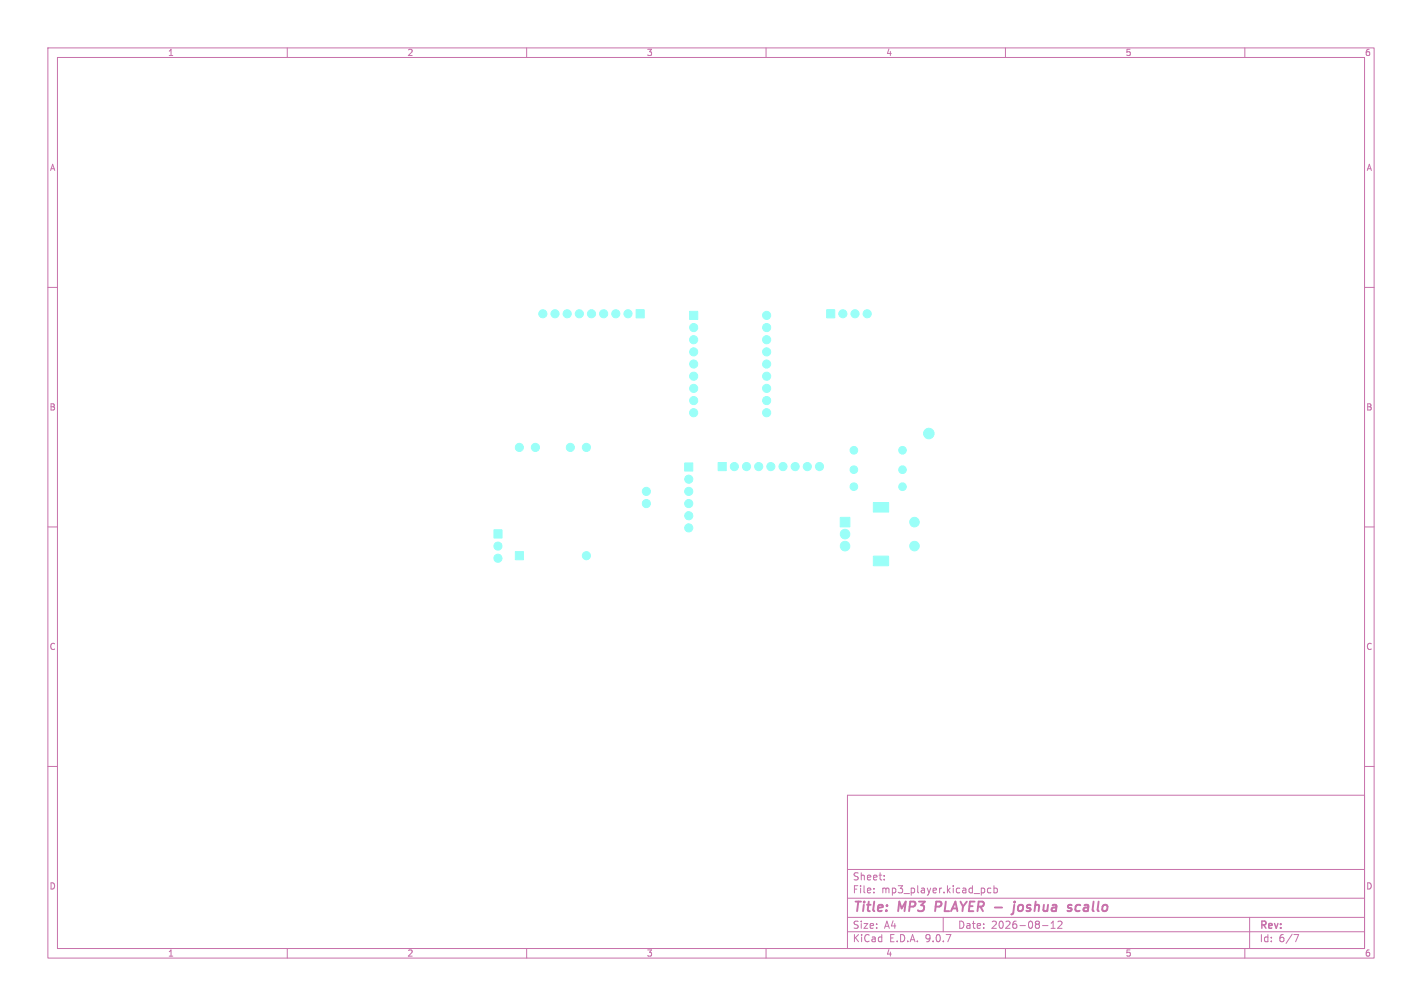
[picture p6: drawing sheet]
<svg xmlns="http://www.w3.org/2000/svg" width="297mm" height="210mm" viewBox="0 0 297 210" stroke-linecap="round" stroke-linejoin="round" font-family="sans-serif">
<defs><g id="words">
<g font-size="2.8" fill="#c872ab">
<text x="178" y="190.9">Title:</text>
<text x="187.7" y="190.9">MP3</text>
<text x="196.2" y="190.9">PLAYER -</text>
<text x="214.2" y="190.9">joshua</text>
<text x="226.3" y="190.9">scallo</text>
</g>
<g font-size="2.1" fill="#c872ab">
<text x="178" y="184">Sheet:</text>
<text x="178" y="186.7">File:</text>
<text x="184.1" y="186.7">mp3_player.kicad_pcb</text>
<text x="178" y="196.9">KiCad</text>
<text x="178" y="194.1">Size:</text>
<text x="184.7" y="194.1">A4</text>
<text x="185.7" y="196.9">E.D.A.</text>
<text x="193.3" y="196.9">9.0.7</text>
<text x="200" y="194.1">Date:</text>
<text x="207" y="194.1">2026-08-12</text>
<text x="263" y="194.3">Rev:</text>
<text x="263" y="196.9">Id:</text>
<text x="267.1" y="196.9">6/7</text>
</g>
<g font-size="1.8" fill="#c872ab">
<text x="35" y="11.9">1</text>
<text x="85" y="11.9">2</text>
<text x="135" y="11.9">3</text>
<text x="185" y="11.9">4</text>
<text x="235" y="11.9">5</text>
<text x="285" y="11.9">6</text>
<text x="10.3" y="35.9">A</text>
<text x="285.4" y="35.9">A</text>
<text x="10.3" y="85.9">B</text>
<text x="285.3" y="85.9">B</text>
<text x="10.3" y="135.9">C</text>
<text x="285.3" y="135.9">C</text>
<text x="10.3" y="185.9">D</text>
<text x="285.3" y="185.9">D</text>
<text x="35" y="199.9">1</text>
<text x="85" y="199.9">2</text>
<text x="135" y="199.9">3</text>
<text x="185" y="199.9">4</text>
<text x="235" y="199.9">5</text>
<text x="285" y="199.9">6</text>
</g>
</g></defs>
<g fill="none" stroke="#c872ab" stroke-width=".21">
<path d="M10 10h277v190h-277zM12 12h273v186h-273zM60 10v2M110 10v2M160 10v2M210 10v2M260 10v2M10 60h2M285 60h2M10 110h2M285 110h2M10 160h2"/>
<path d="M177 166h108v32h-108zM285 160h2M60 198v2M110 198v2M160 198v2M177 194.5h108M177 191.5h108M177 187.5h108M177 181.5h108M182.5 186.3v.1M182.5 185.5v.1M184.7 183.6v.1"/>
<path d="M184.7 182.8v.1M197 191.5v3M205.6 185.5v.8M207 185.5l-.5-.1-.3 .3 .2 .6h.6M207.6 185.5l.4-.1 .3 .3-.1 .6h-.6M207.6 184.9v1.5M210 198v2M217.7 193.2h1.2M219.5 193.8h.9M219.5 192.7l.5-.4v1.5M221.7 192.4v.5l-.8 .9h.9M260 198v2"/>
<path d="M261 191.5v6.5M270.2 195.1h1l-.6 1.5"/>
</g>
<path d="M195.6 188.2l-.3 2M211.8 188.9l-.2 1.7-.3 .3M211.9 188.2v.2M213.1 188.9l-.4 .4-.1 .5 .1 .3 .5 .1M225.6 189a.66 .66 0 0 0-.9 .3l-.1 .5 .1 .3h.8" fill="none" stroke="#c872ab" stroke-width=".4"/>
<g fill="#9afff8" stroke="#9afff8" stroke-width=".21">
<path d="M143 96.7h1.7v1.7h-1.7z"/>
<path d="M107.6 115.2h1.7v1.7h-1.7z"/>
<path d="M172.6 64.7h1.8v1.7h-1.8z"/>
<path d="M150 96.6h1.7v1.7h-1.7z"/>
<path d="M144 65h1.7v1.7h-1.7z"/>
<path d="M132.8 64.7h1.7v1.7h-1.7z"/>
<path d="M103.1 110.6h1.7v1.7h-1.7z"/>
<path d="M175.5 108h2v2h-2z"/>
<path d="M182.4 104.9h3.2v2h-3.2z"/>
<path d="M182.4 116.1h3.2v2h-3.2z"/>
<circle cx="143.8" cy="100" r=".85"/>
<circle cx="143.8" cy="102.6" r=".85"/>
<circle cx="143.8" cy="105.1" r=".85"/>
<circle cx="143.8" cy="107.7" r=".85"/>
<circle cx="143.8" cy="110.2" r=".85"/>
<circle cx="135" cy="102.6" r=".85"/>
<circle cx="135" cy="105.1" r=".85"/>
<circle cx="122.5" cy="116" r=".85"/>
<circle cx="122.5" cy="93.4" r=".85"/>
<circle cx="119.1" cy="93.4" r=".85"/>
<circle cx="111.8" cy="93.4" r=".85"/>
<circle cx="108.5" cy="93.4" r=".85"/>
<circle cx="176" cy="65.5" r=".85"/>
<circle cx="178.6" cy="65.5" r=".85"/>
<circle cx="181.1" cy="65.5" r=".85"/>
<circle cx="153.4" cy="97.4" r=".85"/>
<circle cx="155.9" cy="97.4" r=".85"/>
<circle cx="158.5" cy="97.4" r=".85"/>
<circle cx="161" cy="97.4" r=".85"/>
<circle cx="163.5" cy="97.4" r=".85"/>
<circle cx="166.1" cy="97.4" r=".85"/>
<circle cx="168.6" cy="97.4" r=".85"/>
<circle cx="171.2" cy="97.4" r=".85"/>
<circle cx="144.9" cy="68.4" r=".85"/>
<circle cx="144.9" cy="70.9" r=".85"/>
<circle cx="144.9" cy="73.5" r=".85"/>
<circle cx="144.9" cy="76" r=".85"/>
<circle cx="144.9" cy="78.5" r=".85"/>
<circle cx="144.9" cy="81.1" r=".85"/>
<circle cx="144.9" cy="83.6" r=".85"/>
<circle cx="144.9" cy="86.2" r=".85"/>
<circle cx="160.1" cy="86.2" r=".85"/>
<circle cx="160.1" cy="83.6" r=".85"/>
<circle cx="160.1" cy="81.1" r=".85"/>
<circle cx="160.1" cy="78.5" r=".85"/>
<circle cx="160.1" cy="76" r=".85"/>
<circle cx="160.1" cy="73.5" r=".85"/>
<circle cx="160.1" cy="70.9" r=".85"/>
<circle cx="160.1" cy="68.4" r=".85"/>
<circle cx="160.1" cy="65.8" r=".85"/>
<circle cx="131.2" cy="65.5" r=".85"/>
<circle cx="128.6" cy="65.5" r=".85"/>
<circle cx="126.1" cy="65.5" r=".85"/>
<circle cx="123.5" cy="65.5" r=".85"/>
<circle cx="121" cy="65.5" r=".85"/>
<circle cx="118.5" cy="65.5" r=".85"/>
<circle cx="115.9" cy="65.5" r=".85"/>
<circle cx="113.4" cy="65.5" r=".85"/>
<circle cx="188.5" cy="98" r=".8"/>
<circle cx="178.3" cy="98" r=".8"/>
<circle cx="188.5" cy="101.6" r=".8"/>
<circle cx="178.3" cy="101.6" r=".8"/>
<circle cx="104" cy="114" r=".85"/>
<circle cx="104" cy="116.5" r=".85"/>
<circle cx="176.5" cy="114" r="1"/>
<circle cx="176.5" cy="111.5" r="1"/>
<circle cx="191" cy="114" r="1"/>
<circle cx="191" cy="109" r="1"/>
<circle cx="188.5" cy="94" r=".8"/>
<circle cx="178.3" cy="94" r=".8"/>
<circle cx="194" cy="90.5" r="1.1"/>
</g>
<use href="#words"/>
</svg>
